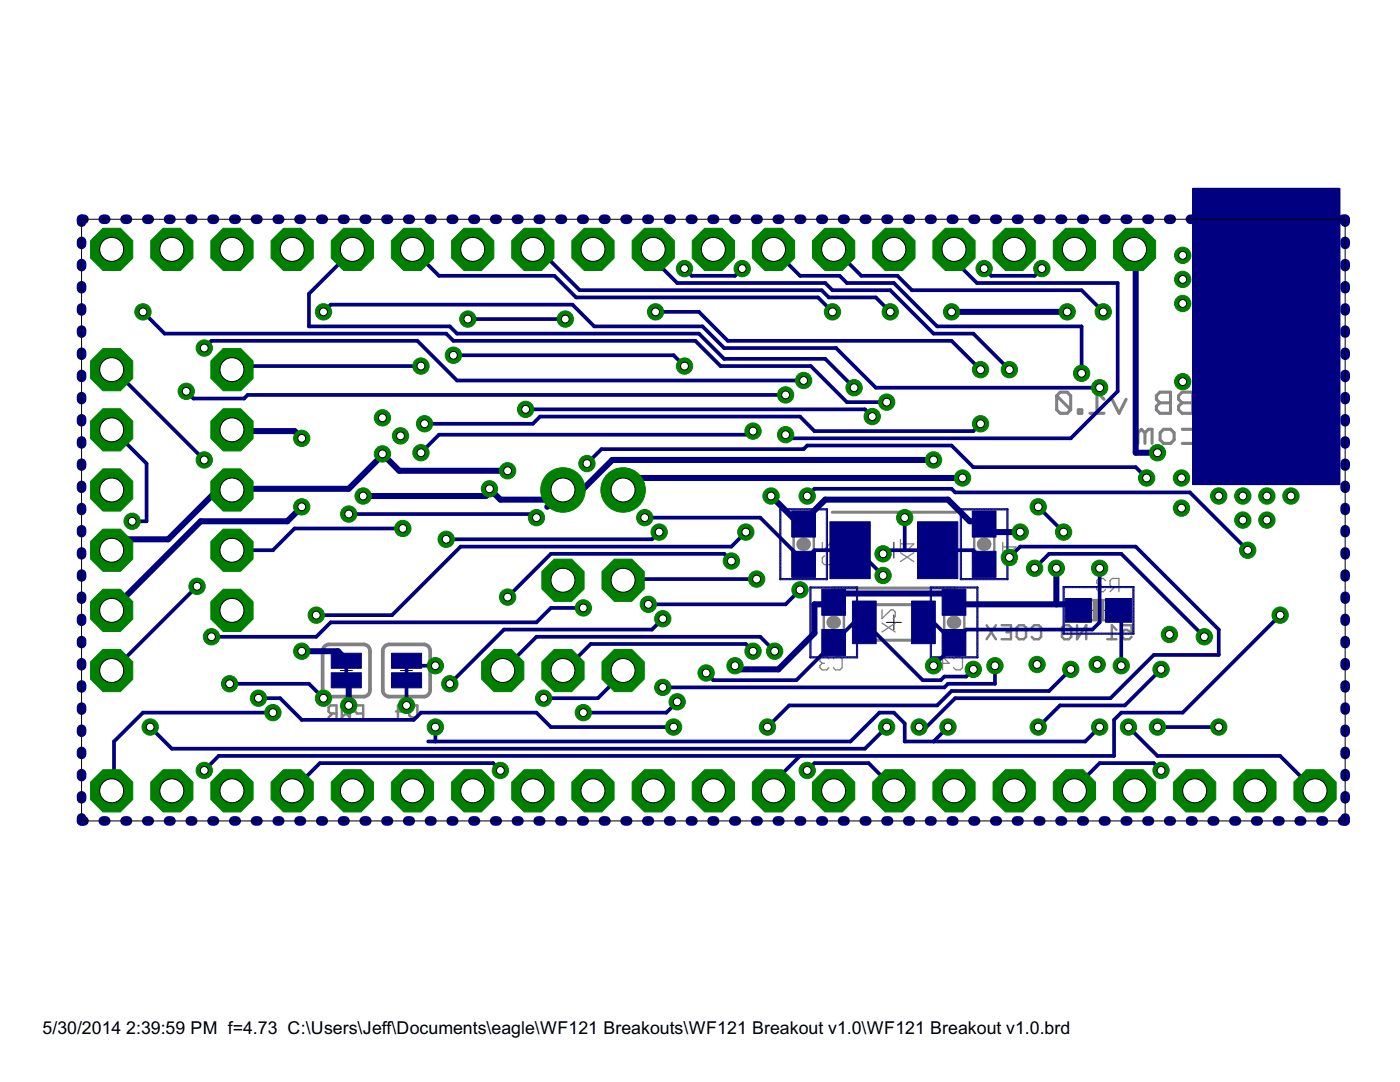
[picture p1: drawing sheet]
<svg xmlns="http://www.w3.org/2000/svg" width="279mm" height="216mm" viewBox="0 0 279 216" stroke-linecap="round" stroke-linejoin="round" font-family="sans-serif">
<defs><g id="words">
<g font-size="4">
<text x="8.5" y="206.4">5/30/2014</text>
<text x="25.2" y="206.4">2:39:59 PM f=4.73 C:\Users\Jeff\Documents\eagle\WF121 Breakouts\WF121 Breakout v1.0\WF121 Breakout v1.0.brd</text>
</g>
</g></defs>
<g fill="none" stroke="#000" stroke-width=".2">
<path d="M249.9 76.2h3.5M251.6 74.4v3.5M263.3 76.2h3.1M264.8 74.6v3.1M159.2 108.6h2.4M160.4 107.4v2.4M176.8 109.8h3.2M178.4 108.2v3.2M195.2 108.6h2.4M196.4 107.4v2.4M67.9 133.8h2.4M69.1 132.6v2.4"/>
<path d="M79.9 133.8h2.4M81.1 132.6v2.4M165.2 124.2h2.4M166.4 123v2.4M176.9 124.2h3M178.4 122.7v3M189.2 124.2h2.4M190.4 123v2.4M217.8 121.8h2.8M219.2 120.4v2.8"/>
</g>
<g fill="none" stroke="#808080" stroke-width=".25">
<path d="M164.1 108.2v1.8l1.8-1.8h.4l.5 .5v.9l-.5 .4M164.5 110.9l-.4 .4v.9l.4 .5h1.8l.5-.5v-.9l-.5-.4M179.7 110.3l2.7 1.8M179.7 108.5h2.7l-.9 .9M179.7 107.7v1.7M182.4 110.3l-2.7 1.8M200.1 108.2v1.8M200.1 109.1h2.7l-.9 .9M200.6 110.9l-.5 .4v.9l.5 .5h1.7l.5-.5v-.9l-.5-.4M219.3 116.7l-.4 .5v.4l.4 .5h.9l.4-.5M219.3 116.7h.5M220.6 115.9l-.4-.5h-.9l-.4 .5v.4l.4 .4"/>
<path d="M222.4 117.2l-.9 .9M223.3 117.2h-1.3l-.5-.5v-.8l.5-.5h1.3v2.7M164.1 132.4l-.5 .4v.4l.5 .5h.9l.4-.5M164.1 132.4h.4M165.4 131.5l-.4-.5h-.9l-.5 .5v.4l.5 .5M166.3 131.5l.4-.5h.9l.5 .5v1.7l-.5 .5h-.9l-.4-.5M176 124.3l2.7 1.8M176 121.7v1.7l1.8-1.7h.4l.5 .4v.9l-.5 .4M178.7 124.3l-2.7 1.8M187.7 132.4h1.7l-1.3-1.4v2.7M190.3 131.5l.5-.5h.8l.5 .5v1.7l-.5 .5h-.8l-.5-.5"/>
</g>
<g fill="none" stroke="#808080" stroke-width=".49">
<path d="M158.4 106.9v3.4M162.4 106.9v3.4M194.4 106.9v3.4M198.4 106.9v3.4M217.5 119.7h3.4M164.4 122.5v3.4M168.4 122.5v3.4M188.4 122.5v3.4M192.4 122.5v3.4M196.9 124.8l1.9 2.8M198.8 124.8l-1.9 2.8M199.9 124.8h1.9v2.8h-1.9"/>
<path d="M200.8 126.2h1M203.4 124.8h.9l.5 .4v1.9l-.5 .5h-.9l-.5-.5v-1.9zM205.9 125.2l.5-.4h.9l.5 .4v1.9l-.5 .5h-.9l-.5-.5M212.4 124.8h.9l.5 .4v1.9l-.5 .5h-.9l-.5-.5v-1.9zM214.9 124.8v2.8l1.9-2.8v2.8M217.5 123.8h3.4M221 127.6h1.8M222.8 125.7l-.9-.9v2.8M224 124.8h1.8v1.4l-.9-.5h-.5l-.4 .5v.9l.4 .5h1l.4-.5M66.4 142.4l-.8 .8M67.2 142.4h-1.2l-.4-.4v-.8l.4-.4h1.2v2.4M68.2 140.8v2.4l.8-.8 .8 .8v-2.4"/>
<path d="M72.5 142.4h-1.2l-.4-.4v-.8l.4-.4h1.2v2.4M79 142h1.6l-1.2-1.2v2.4M82.1 140.8h1.2v2.4h-1.2l-.4-.5v-1.5z"/>
</g>
<g fill="#808080" stroke="#808080" stroke-width=".2">
<path d="M220.8 119.5h2.4v4.5h-2.4z"/>
<path d="M215.3 119.5h2.4v4.5h-2.4z"/>
<path d="M194.2 110.2h4.5v2.3h-4.5z"/>
<path d="M194.2 104.6h4.5v2.4h-4.5z"/>
<path d="M158.2 110.2h4.4v2.3h-4.4z"/>
<path d="M158.2 104.6h4.4v2.4h-4.4z"/>
<path d="M164.2 125.8h4.5v2.4h-4.5z"/>
<path d="M164.2 120.3h4.5v2.3h-4.5z"/>
<path d="M188.2 125.8h4.5v2.4h-4.5z"/>
<path d="M188.2 120.3h4.5v2.3h-4.5z"/>
<path d="M218.1 120h2.2v3.6h-2.2z"/>
<path d="M260.1 72.6h4.7v3.6h-4.7z"/>
<path d="M254 72.6h4.8v3.6h-4.8z"/>
<path d="M254 67.8h4.8v3.6h-4.8z"/>
<path d="M254 66.3h4.8v.3h-4.8z"/>
<path d="M254 63h.3v3.3h-.3z"/>
</g>
<g fill="none" stroke="#808080" stroke-width=".61">
<path d="M210.9 79l.7-.7h1.4l.7 .7v2.8M210.9 79v2.8l.7 .7h1.4l.7-.7M210.9 79l2.8 2.8M220.3 79.7l-1.4-1.4v4.2M221.9 79.7l1.4 2.8 1.4-2.8M231.5 78.3h2.1v4.2h-2.1l-.7-.7v-.7l.7-.7-.7-.7v-.7zM235.9 78.3h2.1v4.2h-2.1l-.7-.7v-.7l.7-.7-.7-.7v-.7zM246.8 79.7l-1.4-1.4v4.2M251.3 79l-.7-.7h-1.4l-.7 .7v.7l2.8 2.8h-2.8M255.7 79.7l-1.4-1.4v4.2M257.3 78.3h2.8v4.2M261.7 78.3v4.2l1.4-1.4 1.4 1.4v-4.2"/>
<path d="M215.2 81.8h.7v.7h-.7zM217.5 82.5h2.8M228.5 86.4l.7-.7h.7v2.8M228.5 86.4v2.1M228.5 86.4l-.7-.7-.7 .7v2.1M231.5 80.4h2.1M231.5 86.4l.7-.7h1.4l.7 .7v1.4l-.7 .7h-1.4l-.7-.7zM235.9 80.4h2.1M235.9 85.7h2.1l.7 .7v1.4l-.7 .7h-2.1M240.3 87.8h.7v.7h-.7zM242.6 85.7v3.5l.7 .7h.7M244.1 82.5h2.7"/>
<path d="M245.4 85.7v2.1l-.7 .7h-2.1M249.8 87.1h-2.8v-.7l.7-.7h1.4l.7 .7v1.4l-.7 .7h-1.4M251.4 88.5v-2.1l.7-.7h2.1v2.8M252.9 82.5h2.8M255.8 85.7h1.4M256.5 85v2.8l-.7 .7M258.7 80.4h1.4M261.6 87.1h-2.8v-.7l.7-.7h1.4l.7 .7v1.4l-.7 .7h-1.4M263.1 85.7v3.5l.7 .7h.7M263.1 83.6v.7M166.1 117.3h24.6M166.1 102.2h24.6"/>
<path d="M170.8 120.6h15.1v7.1h-15.1z"/>
</g>
<g fill="none" stroke="#808080" stroke-width=".74">
<path d="M238.8 70.8h3.3M239.5 71.5h2.9M239.6 66.7l1.1-1.1 1.7 1.1 1.4-.6 .4-1.9h1.5l.4 1.9 1.5 .6 1.5-1.1 1.1 1.1-1.1 1.5 .7 1.6 1.8 .2v1.6l-1.8 .4-.6 1.5 1 1.6-1.1 1.1-1.4-1-.6 .4-1.2-2.8a2.16 2.16 0 0 0 .7-3.3 2.16 2.16 0 0 0-3.4 0 2.16 2.16 0 0 0 .7 3.3l-1 2.8-.8-.4-1.4 1-1.1-1.1 1.1-1.6-.7-1.5-1.7-.4v-1.6l1.8-.3 .6-1.5zM240.2 70.2l.6-1.8-.6-1.8 .6-.6 1.2 1.2 1.8-.6 .6-1.8h1.2v1.2l1.8 1.2 1.8-1.2 .6 .6-1.2 1.8 .6 1.8M240.2 75l.6 .6 1.2-.6M240.2 75h2.4l.6-1.8-1.2-2.4 1.2-1.8 1.8-.6 1.8 .6 .6 1.8-.6 1.8-.6 .6 1.2 1.8 1.8 .6 .6-.6M240.3 66.7h1.3M240.5 69.5h2.4M240.5 67.4h8.8M240.6 74.3h2.3M240.7 68.8h3.1M240.7 68.1h8.1"/>
<path d="M240.8 66h.1M240.8 73.6h2.3M240.8 72.9h2.3M240.8 72.2h2M242.4 70.2h-4l.6 1.2 1.8 .6v1.8l-.6 1.2M243.4 66.7h3.4M244 66h1.7M244.2 65.3h1.4M246.3 68.8h2.5M246.5 72.9h2.3M246.5 73.6h2.4M247 72.2h2.3"/>
<path d="M247 74.3h2.4M247 69.5h2M247.2 71.5h2.5M247.2 70.2h3.8v1.2h-1.2l-1.2 1.8 1.2 1.8M247.4 70.8h3.6M247.5 75h2.3M248.1 66.7h1.6M249.1 66h.2M64.8 128.9l.8-.3h7.1l.7 .3 .4 .5 .1 .6v7.6l-.1 .6-.4 .4-.7 .4h-7.1l-.8-.4-.4-.7v-8.2zM76.8 128.9l.8-.3h7.1l.7 .3 .5 .8v8.2l-.5 .7-.7 .4h-7.1l-.8-.4-.4-.7v-8.2z"/>
</g>
<path d="M160.2 108.6h.3M196.3 108.6h.3M166.2 124.2h.3M190.2 124.2h.3" fill="none" stroke="#808080" stroke-width="2.6"/>
<path d="M254.6 66v-3.6h4.8v3.6M254.6 66h4.8M254.6 66l.6-3.6 .6 3.6 .6-3.6 .6 3.6 .6-3.6 .6 3.6 .6-3.6 .6 3.6" fill="none" stroke="#808080" stroke-width=".32"/>
<g fill="#000080" stroke="#000080" stroke-width=".2">
<path d="M212.2 117.1l14.1-.1v.2l-14.1 .1z"/>
<path d="M212.2 117.1h.2l-.1 9.5-.1-.1z"/>
<path d="M212.2 126.4l14.1-.1v.2l-14.1 .1z"/>
<path d="M226.1 117.1h.2v9.5l-.2-.1z"/>
<path d="M200.9 101.6h.3l-.1 14.1-.2-.1z"/>
<path d="M191.6 101.6l9.5-.1 .1 .2h-9.5z"/>
<path d="M191.6 101.6h.3l-.1 14.1-.2-.1z"/>
<path d="M191.6 115.5l9.5-.1 .1 .2-9.5 .1z"/>
<path d="M164.9 101.6h.2v14.1l-.2-.1z"/>
<path d="M155.6 101.6l9.5-.1v.2h-9.4z"/>
<path d="M155.6 101.6h.3l-.1 14.1-.2-.1z"/>
<path d="M155.7 115.4h9.4v.2l-9.4 .1z"/>
<path d="M170.9 117.2h.3l-.1 14.1-.2-.1z"/>
<path d="M161.6 117.2l9.5-.1 .1 .2h-9.5z"/>
<path d="M161.6 117.2h.3l-.1 14.1-.2-.1z"/>
<path d="M161.6 131.1l9.5-.1 .1 .2-9.5 .1z"/>
<path d="M194.9 117.2h.3l-.1 14.1-.2-.1z"/>
<path d="M185.7 117.2l9.4-.1 .1 .2h-9.5z"/>
<path d="M185.7 117.2h.2l-.1 14.1-.1-.1z"/>
<path d="M185.7 131.1l9.4-.1 .1 .2-9.5 .1z"/>
<path d="M238.1 37.6h29.3v59.1h-29.3z"/>
<path d="M78.1 130.3h6v3h-6z"/>
<path d="M78.1 134.2h6v3h-6z"/>
<path d="M66.1 130.3h6v3h-6z"/>
<path d="M66.1 134.2h6v3h-6z"/>
<path d="M220.6 119.4h5.2v4.8h-5.2z"/>
<path d="M212.6 119.4h5.2v4.8h-5.2z"/>
<path d="M183.1 104.1h8.1v11.4h-8.1z"/>
<path d="M165.6 104.1h8.1v11.4h-8.1z"/>
<path d="M181.9 119.9h4.8v8.5h-4.8z"/>
<path d="M170.1 119.9h4.8v8.5h-4.8z"/>
<path d="M194 110h4.8v5.2h-4.8z"/>
<path d="M194 102h4.8v5.2h-4.8z"/>
<path d="M158 110h4.8v5.2h-4.8z"/>
<path d="M158 102h4.8v5.2h-4.8z"/>
<path d="M164 125.6h4.7v5.2h-4.7z"/>
<path d="M164 117.6h4.7v5.2h-4.7z"/>
<path d="M188 125.6h4.8v5.2h-4.8z"/>
<path d="M188 117.6h4.8v5.2h-4.8z"/>
</g>
<g fill="none" stroke="#000080" stroke-width="1.9">
<path d="M16.3 48.2v.6M16.3 52.6v.6M16.3 57v.6M16.8 43.8h-.5v.5M20.6 43.8h.5M25 43.8h.4M29.3 43.8h.5M33.6 43.8h.5M38 43.8h.5M42.3 43.8h.5M46.7 43.8h.4M51 43.8h.5"/>
<path d="M55.3 43.8h.5M59.7 43.8h.5M64 43.8h.5M68.3 43.8h.6M72.7 43.8h.5M77 43.8h.5M81.4 43.8h.5M85.7 43.8h.5M90 43.8h.6M94.4 43.8h.5M98.7 43.8h.5M103.1 43.8h.5"/>
<path d="M107.4 43.8h.5M111.7 43.8h.5M116.1 43.8h.5M120.4 43.8h.5M124.8 43.8h.5M129.1 43.8h.5M133.4 43.8h.5M137.8 43.8h.5M142.1 43.8h.5M146.5 43.8h.5M150.8 43.8h.5M155.1 43.8h.5"/>
<path d="M159.5 43.8h.5M163.8 43.8h.5M168.1 43.8h.6M172.5 43.8h.5M176.8 43.8h.5M181.2 43.8h.5M185.5 43.8h.5M189.8 43.8h.6M194.2 43.8h.5M198.5 43.8h.5M202.9 43.8h.5M207.2 43.8h.5"/>
<path d="M211.5 43.8h.5M215.9 43.8h.5M220.2 43.8h.5M224.6 43.8h.5M228.9 43.8h.5M233.2 43.8h.5M237.6 43.8h.5M241.9 43.8h.5M246.3 43.8h.5M250.6 43.8h.5M254.9 43.8h.5M259.3 43.8h.5"/>
<path d="M263.6 43.8h.5M267.9 43.8h.6v.5M268.5 48.2v.6M268.5 52.6v.6M268.5 57v.6M16.3 61.4v.6M16.3 65.9v.6M16.3 70.3v.6M16.3 74.7v.6M16.3 79.1v.6M268.5 61.4v.6M268.5 65.9v.6"/>
<path d="M268.5 70.3v.6M268.5 74.7v.6M268.5 79.1v.6M16.3 83.6v.6M16.3 88v.6M16.3 92.4v.6M16.3 96.9v.5M268.5 83.6v.6M268.5 88v.6M268.5 92.4v.6M268.5 96.9v.5M16.3 101.3v.6"/>
<path d="M16.3 105.7v.6M16.3 110.1v.6M16.3 114.6v.5M16.3 119v.5M268.5 101.3v.6M268.5 105.7v.6M268.5 110.1v.6M268.5 114.6v.5M268.5 119v.5M16.3 123.4v.6M16.3 127.8v.6M16.3 132.2v.6"/>
<path d="M16.3 136.7v.6M268.5 123.4v.6M268.5 127.8v.6M268.5 132.2v.6M268.5 136.7v.6M16.3 141.1v.6M16.3 145.5v.6M16.3 149.9v.6M16.3 154.4v.6M16.3 158.8v.6M268.5 141.1v.6M268.5 145.5v.6"/>
<path d="M268.5 149.9v.6M268.5 154.4v.6M268.5 158.8v.6M16.3 163.2v.6h.5M20.6 163.8h.5M25 163.8h.4M29.3 163.8h.5M33.6 163.8h.5M38 163.8h.5M42.3 163.8h.5M46.7 163.8h.4M51 163.8h.5"/>
<path d="M55.3 163.8h.5M59.7 163.8h.5M64 163.8h.5M68.3 163.8h.6M72.7 163.8h.5M77 163.8h.5M81.4 163.8h.5M85.7 163.8h.5M90 163.8h.6M94.4 163.8h.5M98.7 163.8h.5M103.1 163.8h.5"/>
<path d="M107.4 163.8h.5M111.7 163.8h.5M116.1 163.8h.5M120.4 163.8h.5M124.8 163.8h.5M129.1 163.8h.5M133.4 163.8h.5M137.8 163.8h.5M142.1 163.8h.5M146.5 163.8h.5M150.8 163.8h.5M155.1 163.8h.5"/>
<path d="M159.5 163.8h.5M163.8 163.8h.5M168.1 163.8h.6M172.5 163.8h.5M176.8 163.8h.5M181.2 163.8h.5M185.5 163.8h.5M189.8 163.8h.6M194.2 163.8h.5M198.5 163.8h.5M202.9 163.8h.5M207.2 163.8h.5"/>
<path d="M211.5 163.8h.5M215.9 163.8h.5M220.2 163.8h.5M224.6 163.8h.5M228.9 163.8h.5M233.2 163.8h.5M237.6 163.8h.5M241.9 163.8h.5M246.3 163.8h.5M250.6 163.8h.5M254.9 163.8h.5M259.3 163.8h.5"/>
<path d="M263.6 163.8h.5M268.5 163.2v.6h-.6"/>
</g>
<g fill="none" stroke="#000080" stroke-width="1.2">
<path d="M226.4 49.8l.3 .2v40.3h4.3M189.9 62.2h23.1M46.3 85.8l.2 .2h12.3l1.4 1.5M101.3 93.9h-21.6l-3.4-3.3-.2 .5-6.5 6.4h-23.1l-.7 .8h-2.9l-9.3 9.3h-8.7l-2.1 2.2h-.5M112.4 97.8l-2.5 1.9h-10l-2.2-2.2v.8l-.7 .7h-24.5M112.4 97.8l-.3 .5-2.9 2.8M153.9 99l4.3 4.3h2.2v1.3M186.3 91.8h-64.1l-5.8 5.7h-3.6l-.4 .3M192.1 95.4h-65.6l-2.1 2.1v.3M60.2 101.1l-2.9 2.9h-17.3l-17.7 17.8M160.4 104l4.3-4.3h24.5l4.3 4.3h2.9v.7l1.4 1.5h5.8M210.8 113.4v7.2"/>
<path d="M60.2 129.9h7.2l1.5 1.5 .2 .4M69.1 135.7l.5 .7v4.4M215.2 121.8l-.1-.5-.7-.7h-23.8l-.2-.4-.5-.3-1.4-1.5h-20.2l-1.4 1.5-.5 .3-.3 .4h-3.6v5.7l-7.2 7.3h-7.9l-.7-.8"/>
</g>
<g fill="none" stroke="#000080" stroke-width=".74">
<path d="M70.3 49.8v.2l-8.6 8.6v6.5h28.1l1.4 1.5h48.3l5 5h20.2l5.8 5.8M82.3 49.8l5.3 5.2h23.1l4.3 4.4h48.3l2.8 2.8M106.3 49.8v.2h1.5l7.9 7.9h48.3l1.4 1.5h9.4l2.9 2.8M130.4 49.8l.4 .2v2.2l4.3 4.3h29.6l1.4 1.4h11.6l8.6 8.7h7.9l7.2 7.2M136.6 53.6l1.4 1.4h8.7l1.4-1.4M154.4 49.8l5.3 5.2h7.9l1.4 1.5h9.4l8.6 8.6h28.9v9.4M166.4 49.8l.5 .2 5 5h7.2l2.9 2.9h33.9l4.3 4.3M190.4 49.8l.2 .2v2.2l4.4 4.3h28.1v21.6l-9.4 9.4h-56.2l-.7-.8M196.4 53.6l1.4 1.4h8.7l1.4-1.4M22.3 73.8h.5l18 18M28.5 62.2l4.4 4.4h56.1l1.5 1.4h48.3l5 5h18l7.2 7.2h8M37.2 78.1l1.4 1.4h10.1l.7-.7h107.4"/>
<path d="M40.8 69.4l1.4-1.4h41.1l7.9 7.9h69.2M64.6 62.2l1.4-1.4h48.3l4.3 4.3h21.6l4.3 4.3h22.4l7.9 8h44.7M84 73h-36.7l-.8 .8h-.2M90.5 70.9h43.9l2.2 2.1M93.4 63.7h19.4M130.8 62.2h8.7l5.7 5.8h44.7l5.8 5.8M22.3 85.8l.5 .2 6.5 6.5v11.5h-2.9M84.7 84.6h21.6l1.5-1.5h51.9l2.8 2.9h31.7l1.5-1.4M104.9 81.7h67.7l1.5 1.4M117.1 92.5l2.9-2.9h40.4l.7-.7h28.8l4.3 4.3h32.5l2.1 2.2M150.3 86l-.7 .7h-62l-3.6 3.6M161.1 99l1.4-1.5h27.4l.7 .8h46.9l11.5 11.5"/>
<path d="M39.3 117l-16.5 16.6-.5 .2M69.6 102.6h36.7l.8 .7M80.4 105.5h-21.6l-4.3 4.3h-8.2M128.7 103.3h23l8.7 8.7M131.6 106.2l-1.5 1.4h-41.1M146 112l-1.5-1.5h-34.6l-8.6 8.6M148.8 106.2l-2.8 2.9h-54.1l-13.7 13.6h-15.1M151 115.5h-26.6v.3M159.7 117.7l-2.9 2.9h-27.4M160.4 112l2.1-2.2h8.7l5 5M160.4 112v.6M176.2 110.5l.8-.7h17.2l2.2 2.2v.6"/>
<path d="M180.6 103.3v6.5M201.4 111.2l2.2-2.1h23.1l16.5 16.5v5.1h-12.9l-8.7 8.6h-31l-5.7 5.8h-1.5M206.5 113.4l2.9-2.9h14.4l16.5 16.6M207.2 101.1l5.1 5.1M219.5 113.4v10.8l-1.5 1.4h-25.2l-2.2 2.2-.2 .4M45.8 136.4h15.9l2.9 2.9M51.6 139.3h4.3l4.3 4.3h22.4l1.4-1.4h23.1l2.8 2.9h24.5M69.1 132.6v2.4M81.1 131.8v.3l.8 .7h5M81.1 132.6v2.4M81.1 135.7v5.1M116.4 121.3h-6.5l-2.8 2.9h-41.1l-2.9 2.9h-20.9"/>
<path d="M124.4 133.8v.5l-5.1 5h-10.8M132.3 123.5l-2.2 2.1h-29.5l-10.8 10.8M150.3 129.9l-1.5-1.4h-30.9l-5.1 5.1-.4 .2M154.6 129.9l-2.9-2.8h-44.6l-6.8 6.7M184.3 124.2h2l4.1 4M190.4 128.2l.2 .3-4.3 4.3M194.2 133.6l-1.4 1.4h-4.3l-.8 .7h-3.6l-11.5-11.5h-2.1l-11.6 11.5h-16.5l-1.5-1.4M198.6 132.8v3.6h-9.4l-.7 .8h-56.2M213.7 133.6l-4.3 4.3h-19.5l-2.9 2.9h-29.5l-4.3 4.3M223.2 121.8l.6 .2v10.8M231.7 133.6l-7.2 7.2h-13l-4.3 4.3M255.5 122.7l-19.5 19.5h-12.2l-1.5 1.4v7.2h-178.7l-2.8 2.9"/>
<path d="M30 145.1l4.3 4.3h138.3l4.4-4.3M54.5 142.2h-26l-5.7 5.8v9.3l-.5 .5M86.9 145.1v2.9M99.9 153.7l-1.5-1.4h-34.6l-5.5 5.5M135.1 140l-2.1 2.2h-16.6M159.7 150.8l-5.1 5.1v1.4l-.2 .5M161.1 153.7l1.4-1.4h10.9l5 5v.5M189.2 145.1l-2.9 2.9M219.5 145.1l-2.9 2.9h-36v-3.6l-2.2-2.2h-2.9l-5.8 5.8h-84.3M225.2 145.1l5.8 5.7h24.5l6.9 7M231 145.1h12.2M231.7 153.7l-1.4-1.4h-10.8l-5.1 5v.5"/>
</g>
<circle cx="22.3" cy="73.8" r="4.6" fill="#008000" stroke="#008000" stroke-width=".2"/>
<circle cx="22.3" cy="73.8" r="2.39" fill="#fff" stroke="#000" stroke-width=".2"/>
<circle cx="22.3" cy="85.8" r="4.6" fill="#008000" stroke="#008000" stroke-width=".2"/>
<circle cx="22.3" cy="85.8" r="2.39" fill="#fff" stroke="#000" stroke-width=".2"/>
<circle cx="22.3" cy="97.8" r="4.6" fill="#008000" stroke="#008000" stroke-width=".2"/>
<circle cx="22.3" cy="97.8" r="2.39" fill="#fff" stroke="#000" stroke-width=".2"/>
<circle cx="22.3" cy="109.8" r="4.6" fill="#008000" stroke="#008000" stroke-width=".2"/>
<circle cx="22.3" cy="109.8" r="2.39" fill="#fff" stroke="#000" stroke-width=".2"/>
<circle cx="22.3" cy="121.8" r="4.6" fill="#008000" stroke="#008000" stroke-width=".2"/>
<circle cx="22.3" cy="121.8" r="2.39" fill="#fff" stroke="#000" stroke-width=".2"/>
<circle cx="22.3" cy="133.8" r="4.6" fill="#008000" stroke="#008000" stroke-width=".2"/>
<circle cx="22.3" cy="133.8" r="2.39" fill="#fff" stroke="#000" stroke-width=".2"/>
<circle cx="124.4" cy="115.8" r="4.6" fill="#008000" stroke="#008000" stroke-width=".2"/>
<circle cx="124.4" cy="115.8" r="2.39" fill="#fff" stroke="#000" stroke-width=".2"/>
<circle cx="112.4" cy="115.8" r="4.6" fill="#008000" stroke="#008000" stroke-width=".2"/>
<circle cx="112.4" cy="115.8" r="2.39" fill="#fff" stroke="#000" stroke-width=".2"/>
<circle cx="100.3" cy="133.8" r="4.6" fill="#008000" stroke="#008000" stroke-width=".2"/>
<circle cx="100.3" cy="133.8" r="2.39" fill="#fff" stroke="#000" stroke-width=".2"/>
<circle cx="112.4" cy="133.8" r="4.6" fill="#008000" stroke="#008000" stroke-width=".2"/>
<circle cx="112.4" cy="133.8" r="2.39" fill="#fff" stroke="#000" stroke-width=".2"/>
<circle cx="124.4" cy="133.8" r="4.6" fill="#008000" stroke="#008000" stroke-width=".2"/>
<circle cx="124.4" cy="133.8" r="2.39" fill="#fff" stroke="#000" stroke-width=".2"/>
<circle cx="166.4" cy="49.8" r="4.6" fill="#008000" stroke="#008000" stroke-width=".2"/>
<circle cx="166.4" cy="49.8" r="2.39" fill="#fff" stroke="#000" stroke-width=".2"/>
<circle cx="154.4" cy="49.8" r="4.6" fill="#008000" stroke="#008000" stroke-width=".2"/>
<circle cx="154.4" cy="49.8" r="2.39" fill="#fff" stroke="#000" stroke-width=".2"/>
<circle cx="142.4" cy="49.8" r="4.6" fill="#008000" stroke="#008000" stroke-width=".2"/>
<circle cx="142.4" cy="49.8" r="2.39" fill="#fff" stroke="#000" stroke-width=".2"/>
<circle cx="130.4" cy="49.8" r="4.6" fill="#008000" stroke="#008000" stroke-width=".2"/>
<circle cx="130.4" cy="49.8" r="2.39" fill="#fff" stroke="#000" stroke-width=".2"/>
<circle cx="118.3" cy="49.8" r="4.6" fill="#008000" stroke="#008000" stroke-width=".2"/>
<circle cx="118.3" cy="49.8" r="2.39" fill="#fff" stroke="#000" stroke-width=".2"/>
<circle cx="106.3" cy="49.8" r="4.6" fill="#008000" stroke="#008000" stroke-width=".2"/>
<circle cx="106.3" cy="49.8" r="2.39" fill="#fff" stroke="#000" stroke-width=".2"/>
<circle cx="94.3" cy="49.8" r="4.6" fill="#008000" stroke="#008000" stroke-width=".2"/>
<circle cx="94.3" cy="49.8" r="2.39" fill="#fff" stroke="#000" stroke-width=".2"/>
<circle cx="82.3" cy="49.8" r="4.6" fill="#008000" stroke="#008000" stroke-width=".2"/>
<circle cx="82.3" cy="49.8" r="2.39" fill="#fff" stroke="#000" stroke-width=".2"/>
<circle cx="142.4" cy="157.8" r="4.6" fill="#008000" stroke="#008000" stroke-width=".2"/>
<circle cx="142.4" cy="157.8" r="2.39" fill="#fff" stroke="#000" stroke-width=".2"/>
<circle cx="154.4" cy="157.8" r="4.6" fill="#008000" stroke="#008000" stroke-width=".2"/>
<circle cx="154.4" cy="157.8" r="2.39" fill="#fff" stroke="#000" stroke-width=".2"/>
<circle cx="166.4" cy="157.8" r="4.6" fill="#008000" stroke="#008000" stroke-width=".2"/>
<circle cx="166.4" cy="157.8" r="2.39" fill="#fff" stroke="#000" stroke-width=".2"/>
<circle cx="178.4" cy="157.8" r="4.6" fill="#008000" stroke="#008000" stroke-width=".2"/>
<circle cx="178.4" cy="157.8" r="2.39" fill="#fff" stroke="#000" stroke-width=".2"/>
<circle cx="190.4" cy="157.8" r="4.6" fill="#008000" stroke="#008000" stroke-width=".2"/>
<circle cx="190.4" cy="157.8" r="2.39" fill="#fff" stroke="#000" stroke-width=".2"/>
<circle cx="202.4" cy="157.8" r="4.6" fill="#008000" stroke="#008000" stroke-width=".2"/>
<circle cx="202.4" cy="157.8" r="2.39" fill="#fff" stroke="#000" stroke-width=".2"/>
<circle cx="214.4" cy="157.8" r="4.6" fill="#008000" stroke="#008000" stroke-width=".2"/>
<circle cx="214.4" cy="157.8" r="2.39" fill="#fff" stroke="#000" stroke-width=".2"/>
<circle cx="226.4" cy="157.8" r="4.6" fill="#008000" stroke="#008000" stroke-width=".2"/>
<circle cx="226.4" cy="157.8" r="2.39" fill="#fff" stroke="#000" stroke-width=".2"/>
<circle cx="238.4" cy="157.8" r="4.6" fill="#008000" stroke="#008000" stroke-width=".2"/>
<circle cx="238.4" cy="157.8" r="2.39" fill="#fff" stroke="#000" stroke-width=".2"/>
<circle cx="250.4" cy="157.8" r="4.6" fill="#008000" stroke="#008000" stroke-width=".2"/>
<circle cx="250.4" cy="157.8" r="2.39" fill="#fff" stroke="#000" stroke-width=".2"/>
<circle cx="262.4" cy="157.8" r="4.6" fill="#008000" stroke="#008000" stroke-width=".2"/>
<circle cx="262.4" cy="157.8" r="2.39" fill="#fff" stroke="#000" stroke-width=".2"/>
<circle cx="70.3" cy="49.8" r="4.6" fill="#008000" stroke="#008000" stroke-width=".2"/>
<circle cx="70.3" cy="49.8" r="2.39" fill="#fff" stroke="#000" stroke-width=".2"/>
<circle cx="58.3" cy="49.8" r="4.6" fill="#008000" stroke="#008000" stroke-width=".2"/>
<circle cx="58.3" cy="49.8" r="2.39" fill="#fff" stroke="#000" stroke-width=".2"/>
<circle cx="46.3" cy="49.8" r="4.6" fill="#008000" stroke="#008000" stroke-width=".2"/>
<circle cx="46.3" cy="49.8" r="2.39" fill="#fff" stroke="#000" stroke-width=".2"/>
<circle cx="34.3" cy="49.8" r="4.6" fill="#008000" stroke="#008000" stroke-width=".2"/>
<circle cx="34.3" cy="49.8" r="2.39" fill="#fff" stroke="#000" stroke-width=".2"/>
<circle cx="130.4" cy="157.8" r="4.6" fill="#008000" stroke="#008000" stroke-width=".2"/>
<circle cx="130.4" cy="157.8" r="2.39" fill="#fff" stroke="#000" stroke-width=".2"/>
<circle cx="118.3" cy="157.8" r="4.6" fill="#008000" stroke="#008000" stroke-width=".2"/>
<circle cx="118.3" cy="157.8" r="2.39" fill="#fff" stroke="#000" stroke-width=".2"/>
<circle cx="106.3" cy="157.8" r="4.6" fill="#008000" stroke="#008000" stroke-width=".2"/>
<circle cx="106.3" cy="157.8" r="2.39" fill="#fff" stroke="#000" stroke-width=".2"/>
<circle cx="94.3" cy="157.8" r="4.6" fill="#008000" stroke="#008000" stroke-width=".2"/>
<circle cx="94.3" cy="157.8" r="2.39" fill="#fff" stroke="#000" stroke-width=".2"/>
<circle cx="82.3" cy="157.8" r="4.6" fill="#008000" stroke="#008000" stroke-width=".2"/>
<circle cx="82.3" cy="157.8" r="2.39" fill="#fff" stroke="#000" stroke-width=".2"/>
<circle cx="70.3" cy="157.8" r="4.6" fill="#008000" stroke="#008000" stroke-width=".2"/>
<circle cx="70.3" cy="157.8" r="2.39" fill="#fff" stroke="#000" stroke-width=".2"/>
<circle cx="58.3" cy="157.8" r="4.6" fill="#008000" stroke="#008000" stroke-width=".2"/>
<circle cx="58.3" cy="157.8" r="2.39" fill="#fff" stroke="#000" stroke-width=".2"/>
<circle cx="46.3" cy="157.8" r="4.6" fill="#008000" stroke="#008000" stroke-width=".2"/>
<circle cx="46.3" cy="157.8" r="2.39" fill="#fff" stroke="#000" stroke-width=".2"/>
<circle cx="34.3" cy="157.8" r="4.6" fill="#008000" stroke="#008000" stroke-width=".2"/>
<circle cx="34.3" cy="157.8" r="2.39" fill="#fff" stroke="#000" stroke-width=".2"/>
<circle cx="22.3" cy="157.8" r="4.6" fill="#008000" stroke="#008000" stroke-width=".2"/>
<circle cx="22.3" cy="157.8" r="2.39" fill="#fff" stroke="#000" stroke-width=".2"/>
<circle cx="226.4" cy="49.8" r="4.6" fill="#008000" stroke="#008000" stroke-width=".2"/>
<circle cx="226.4" cy="49.8" r="2.39" fill="#fff" stroke="#000" stroke-width=".2"/>
<circle cx="214.4" cy="49.8" r="4.6" fill="#008000" stroke="#008000" stroke-width=".2"/>
<circle cx="214.4" cy="49.8" r="2.39" fill="#fff" stroke="#000" stroke-width=".2"/>
<circle cx="202.4" cy="49.8" r="4.6" fill="#008000" stroke="#008000" stroke-width=".2"/>
<circle cx="202.4" cy="49.8" r="2.39" fill="#fff" stroke="#000" stroke-width=".2"/>
<circle cx="190.4" cy="49.8" r="4.6" fill="#008000" stroke="#008000" stroke-width=".2"/>
<circle cx="190.4" cy="49.8" r="2.39" fill="#fff" stroke="#000" stroke-width=".2"/>
<circle cx="178.4" cy="49.8" r="4.6" fill="#008000" stroke="#008000" stroke-width=".2"/>
<circle cx="178.4" cy="49.8" r="2.39" fill="#fff" stroke="#000" stroke-width=".2"/>
<circle cx="124.4" cy="97.8" r="4.4" fill="#008000" stroke="#008000" stroke-width=".2"/>
<circle cx="124.4" cy="97.8" r="2.39" fill="#fff" stroke="#000" stroke-width=".2"/>
<circle cx="112.4" cy="97.8" r="4.4" fill="#008000" stroke="#008000" stroke-width=".2"/>
<circle cx="112.4" cy="97.8" r="2.39" fill="#fff" stroke="#000" stroke-width=".2"/>
<circle cx="22.3" cy="49.8" r="4.6" fill="#008000" stroke="#008000" stroke-width=".2"/>
<circle cx="22.3" cy="49.8" r="2.39" fill="#fff" stroke="#000" stroke-width=".2"/>
<circle cx="46.3" cy="73.8" r="4.6" fill="#008000" stroke="#008000" stroke-width=".2"/>
<circle cx="46.3" cy="73.8" r="2.39" fill="#fff" stroke="#000" stroke-width=".2"/>
<circle cx="46.3" cy="85.8" r="4.6" fill="#008000" stroke="#008000" stroke-width=".2"/>
<circle cx="46.3" cy="85.8" r="2.39" fill="#fff" stroke="#000" stroke-width=".2"/>
<circle cx="46.3" cy="97.8" r="4.6" fill="#008000" stroke="#008000" stroke-width=".2"/>
<circle cx="46.3" cy="97.8" r="2.39" fill="#fff" stroke="#000" stroke-width=".2"/>
<circle cx="46.3" cy="109.8" r="4.6" fill="#008000" stroke="#008000" stroke-width=".2"/>
<circle cx="46.3" cy="109.8" r="2.39" fill="#fff" stroke="#000" stroke-width=".2"/>
<circle cx="46.3" cy="121.8" r="4.6" fill="#008000" stroke="#008000" stroke-width=".2"/>
<circle cx="46.3" cy="121.8" r="2.39" fill="#fff" stroke="#000" stroke-width=".2"/>
<circle cx="146.7" cy="132.8" r="1.63" fill="#008000" stroke="#008000" stroke-width=".2"/>
<circle cx="146.7" cy="132.8" r=".78" fill="#fff" stroke="#000" stroke-width=".2"/>
<circle cx="203.6" cy="106.2" r="1.63" fill="#008000" stroke="#008000" stroke-width=".2"/>
<circle cx="203.6" cy="106.2" r=".78" fill="#fff" stroke="#000" stroke-width=".2"/>
<circle cx="210.8" cy="113.4" r="1.63" fill="#008000" stroke="#008000" stroke-width=".2"/>
<circle cx="210.8" cy="113.4" r=".78" fill="#fff" stroke="#000" stroke-width=".2"/>
<circle cx="231" cy="90.3" r="1.63" fill="#008000" stroke="#008000" stroke-width=".2"/>
<circle cx="231" cy="90.3" r=".78" fill="#fff" stroke="#000" stroke-width=".2"/>
<circle cx="153.9" cy="99" r="1.63" fill="#008000" stroke="#008000" stroke-width=".2"/>
<circle cx="153.9" cy="99" r=".78" fill="#fff" stroke="#000" stroke-width=".2"/>
<circle cx="235.8" cy="95.4" r="1.63" fill="#008000" stroke="#008000" stroke-width=".2"/>
<circle cx="235.8" cy="95.4" r=".78" fill="#fff" stroke="#000" stroke-width=".2"/>
<circle cx="235.8" cy="101.4" r="1.63" fill="#008000" stroke="#008000" stroke-width=".2"/>
<circle cx="235.8" cy="101.4" r=".78" fill="#fff" stroke="#000" stroke-width=".2"/>
<circle cx="243.2" cy="99" r="1.63" fill="#008000" stroke="#008000" stroke-width=".2"/>
<circle cx="243.2" cy="99" r=".78" fill="#fff" stroke="#000" stroke-width=".2"/>
<circle cx="248" cy="99" r="1.63" fill="#008000" stroke="#008000" stroke-width=".2"/>
<circle cx="248" cy="99" r=".78" fill="#fff" stroke="#000" stroke-width=".2"/>
<circle cx="252.8" cy="99" r="1.63" fill="#008000" stroke="#008000" stroke-width=".2"/>
<circle cx="252.8" cy="99" r=".78" fill="#fff" stroke="#000" stroke-width=".2"/>
<circle cx="257.6" cy="99" r="1.63" fill="#008000" stroke="#008000" stroke-width=".2"/>
<circle cx="257.6" cy="99" r=".78" fill="#fff" stroke="#000" stroke-width=".2"/>
<circle cx="252.8" cy="103.8" r="1.63" fill="#008000" stroke="#008000" stroke-width=".2"/>
<circle cx="252.8" cy="103.8" r=".78" fill="#fff" stroke="#000" stroke-width=".2"/>
<circle cx="248" cy="103.8" r="1.63" fill="#008000" stroke="#008000" stroke-width=".2"/>
<circle cx="248" cy="103.8" r=".78" fill="#fff" stroke="#000" stroke-width=".2"/>
<circle cx="236" cy="76.2" r="1.63" fill="#008000" stroke="#008000" stroke-width=".2"/>
<circle cx="236" cy="76.2" r=".78" fill="#fff" stroke="#000" stroke-width=".2"/>
<circle cx="236" cy="60.6" r="1.63" fill="#008000" stroke="#008000" stroke-width=".2"/>
<circle cx="236" cy="60.6" r=".78" fill="#fff" stroke="#000" stroke-width=".2"/>
<circle cx="236" cy="55.8" r="1.63" fill="#008000" stroke="#008000" stroke-width=".2"/>
<circle cx="236" cy="55.8" r=".78" fill="#fff" stroke="#000" stroke-width=".2"/>
<circle cx="236" cy="50.9" r="1.63" fill="#008000" stroke="#008000" stroke-width=".2"/>
<circle cx="236" cy="50.9" r=".78" fill="#fff" stroke="#000" stroke-width=".2"/>
<circle cx="76.3" cy="83.4" r="1.63" fill="#008000" stroke="#008000" stroke-width=".2"/>
<circle cx="76.3" cy="83.4" r=".78" fill="#fff" stroke="#000" stroke-width=".2"/>
<circle cx="79.9" cy="87" r="1.63" fill="#008000" stroke="#008000" stroke-width=".2"/>
<circle cx="79.9" cy="87" r=".78" fill="#fff" stroke="#000" stroke-width=".2"/>
<circle cx="76.3" cy="90.6" r="1.63" fill="#008000" stroke="#008000" stroke-width=".2"/>
<circle cx="76.3" cy="90.6" r=".78" fill="#fff" stroke="#000" stroke-width=".2"/>
<circle cx="101.3" cy="93.9" r="1.63" fill="#008000" stroke="#008000" stroke-width=".2"/>
<circle cx="101.3" cy="93.9" r=".78" fill="#fff" stroke="#000" stroke-width=".2"/>
<circle cx="219" cy="132.6" r="1.63" fill="#008000" stroke="#008000" stroke-width=".2"/>
<circle cx="219" cy="132.6" r=".78" fill="#fff" stroke="#000" stroke-width=".2"/>
<circle cx="233.4" cy="126.6" r="1.63" fill="#008000" stroke="#008000" stroke-width=".2"/>
<circle cx="233.4" cy="126.6" r=".78" fill="#fff" stroke="#000" stroke-width=".2"/>
<circle cx="207" cy="132.6" r="1.63" fill="#008000" stroke="#008000" stroke-width=".2"/>
<circle cx="207" cy="132.6" r=".78" fill="#fff" stroke="#000" stroke-width=".2"/>
<circle cx="60.2" cy="87.5" r="1.63" fill="#008000" stroke="#008000" stroke-width=".2"/>
<circle cx="60.2" cy="87.5" r=".78" fill="#fff" stroke="#000" stroke-width=".2"/>
<circle cx="186.3" cy="91.8" r="1.63" fill="#008000" stroke="#008000" stroke-width=".2"/>
<circle cx="186.3" cy="91.8" r=".78" fill="#fff" stroke="#000" stroke-width=".2"/>
<circle cx="213" cy="62.2" r="1.63" fill="#008000" stroke="#008000" stroke-width=".2"/>
<circle cx="213" cy="62.2" r=".78" fill="#fff" stroke="#000" stroke-width=".2"/>
<circle cx="189.9" cy="62.2" r="1.63" fill="#008000" stroke="#008000" stroke-width=".2"/>
<circle cx="189.9" cy="62.2" r=".78" fill="#fff" stroke="#000" stroke-width=".2"/>
<circle cx="97.7" cy="97.5" r="1.63" fill="#008000" stroke="#008000" stroke-width=".2"/>
<circle cx="97.7" cy="97.5" r=".78" fill="#fff" stroke="#000" stroke-width=".2"/>
<circle cx="60.2" cy="129.9" r="1.63" fill="#008000" stroke="#008000" stroke-width=".2"/>
<circle cx="60.2" cy="129.9" r=".78" fill="#fff" stroke="#000" stroke-width=".2"/>
<circle cx="72.5" cy="99" r="1.63" fill="#008000" stroke="#008000" stroke-width=".2"/>
<circle cx="72.5" cy="99" r=".78" fill="#fff" stroke="#000" stroke-width=".2"/>
<circle cx="60.2" cy="101.1" r="1.63" fill="#008000" stroke="#008000" stroke-width=".2"/>
<circle cx="60.2" cy="101.1" r=".78" fill="#fff" stroke="#000" stroke-width=".2"/>
<circle cx="156.8" cy="86.7" r="1.63" fill="#008000" stroke="#008000" stroke-width=".2"/>
<circle cx="156.8" cy="86.7" r=".78" fill="#fff" stroke="#000" stroke-width=".2"/>
<circle cx="84" cy="73" r="1.63" fill="#008000" stroke="#008000" stroke-width=".2"/>
<circle cx="84" cy="73" r=".78" fill="#fff" stroke="#000" stroke-width=".2"/>
<circle cx="93.4" cy="63.7" r="1.63" fill="#008000" stroke="#008000" stroke-width=".2"/>
<circle cx="93.4" cy="63.7" r=".78" fill="#fff" stroke="#000" stroke-width=".2"/>
<circle cx="112.8" cy="63.7" r="1.63" fill="#008000" stroke="#008000" stroke-width=".2"/>
<circle cx="112.8" cy="63.7" r=".78" fill="#fff" stroke="#000" stroke-width=".2"/>
<circle cx="148.1" cy="53.6" r="1.63" fill="#008000" stroke="#008000" stroke-width=".2"/>
<circle cx="148.1" cy="53.6" r=".78" fill="#fff" stroke="#000" stroke-width=".2"/>
<circle cx="136.6" cy="53.6" r="1.63" fill="#008000" stroke="#008000" stroke-width=".2"/>
<circle cx="136.6" cy="53.6" r=".78" fill="#fff" stroke="#000" stroke-width=".2"/>
<circle cx="249" cy="109.8" r="1.63" fill="#008000" stroke="#008000" stroke-width=".2"/>
<circle cx="249" cy="109.8" r=".78" fill="#fff" stroke="#000" stroke-width=".2"/>
<circle cx="161.1" cy="99" r="1.63" fill="#008000" stroke="#008000" stroke-width=".2"/>
<circle cx="161.1" cy="99" r=".78" fill="#fff" stroke="#000" stroke-width=".2"/>
<circle cx="151" cy="115.5" r="1.63" fill="#008000" stroke="#008000" stroke-width=".2"/>
<circle cx="151" cy="115.5" r=".78" fill="#fff" stroke="#000" stroke-width=".2"/>
<circle cx="223.8" cy="132.8" r="1.63" fill="#008000" stroke="#008000" stroke-width=".2"/>
<circle cx="223.8" cy="132.8" r=".78" fill="#fff" stroke="#000" stroke-width=".2"/>
<circle cx="228.8" cy="95.4" r="1.63" fill="#008000" stroke="#008000" stroke-width=".2"/>
<circle cx="228.8" cy="95.4" r=".78" fill="#fff" stroke="#000" stroke-width=".2"/>
<circle cx="117.1" cy="92.5" r="1.63" fill="#008000" stroke="#008000" stroke-width=".2"/>
<circle cx="117.1" cy="92.5" r=".78" fill="#fff" stroke="#000" stroke-width=".2"/>
<circle cx="150.3" cy="86" r="1.63" fill="#008000" stroke="#008000" stroke-width=".2"/>
<circle cx="150.3" cy="86" r=".78" fill="#fff" stroke="#000" stroke-width=".2"/>
<circle cx="84" cy="90.3" r="1.63" fill="#008000" stroke="#008000" stroke-width=".2"/>
<circle cx="84" cy="90.3" r=".78" fill="#fff" stroke="#000" stroke-width=".2"/>
<circle cx="80.4" cy="105.5" r="1.63" fill="#008000" stroke="#008000" stroke-width=".2"/>
<circle cx="80.4" cy="105.5" r=".78" fill="#fff" stroke="#000" stroke-width=".2"/>
<circle cx="156.8" cy="78.8" r="1.63" fill="#008000" stroke="#008000" stroke-width=".2"/>
<circle cx="156.8" cy="78.8" r=".78" fill="#fff" stroke="#000" stroke-width=".2"/>
<circle cx="37.2" cy="78.1" r="1.63" fill="#008000" stroke="#008000" stroke-width=".2"/>
<circle cx="37.2" cy="78.1" r=".78" fill="#fff" stroke="#000" stroke-width=".2"/>
<circle cx="135.1" cy="140" r="1.63" fill="#008000" stroke="#008000" stroke-width=".2"/>
<circle cx="135.1" cy="140" r=".78" fill="#fff" stroke="#000" stroke-width=".2"/>
<circle cx="116.4" cy="142.2" r="1.63" fill="#008000" stroke="#008000" stroke-width=".2"/>
<circle cx="116.4" cy="142.2" r=".78" fill="#fff" stroke="#000" stroke-width=".2"/>
<circle cx="136.6" cy="73" r="1.63" fill="#008000" stroke="#008000" stroke-width=".2"/>
<circle cx="136.6" cy="73" r=".78" fill="#fff" stroke="#000" stroke-width=".2"/>
<circle cx="90.5" cy="70.9" r="1.63" fill="#008000" stroke="#008000" stroke-width=".2"/>
<circle cx="90.5" cy="70.9" r=".78" fill="#fff" stroke="#000" stroke-width=".2"/>
<circle cx="132.3" cy="123.5" r="1.63" fill="#008000" stroke="#008000" stroke-width=".2"/>
<circle cx="132.3" cy="123.5" r=".78" fill="#fff" stroke="#000" stroke-width=".2"/>
<circle cx="89.8" cy="136.4" r="1.63" fill="#008000" stroke="#008000" stroke-width=".2"/>
<circle cx="89.8" cy="136.4" r=".78" fill="#fff" stroke="#000" stroke-width=".2"/>
<circle cx="131.6" cy="106.2" r="1.63" fill="#008000" stroke="#008000" stroke-width=".2"/>
<circle cx="131.6" cy="106.2" r=".78" fill="#fff" stroke="#000" stroke-width=".2"/>
<circle cx="89" cy="107.6" r="1.63" fill="#008000" stroke="#008000" stroke-width=".2"/>
<circle cx="89" cy="107.6" r=".78" fill="#fff" stroke="#000" stroke-width=".2"/>
<circle cx="146" cy="112" r="1.63" fill="#008000" stroke="#008000" stroke-width=".2"/>
<circle cx="146" cy="112" r=".78" fill="#fff" stroke="#000" stroke-width=".2"/>
<circle cx="99.9" cy="153.7" r="1.63" fill="#008000" stroke="#008000" stroke-width=".2"/>
<circle cx="99.9" cy="153.7" r=".78" fill="#fff" stroke="#000" stroke-width=".2"/>
<circle cx="101.3" cy="119.1" r="1.63" fill="#008000" stroke="#008000" stroke-width=".2"/>
<circle cx="101.3" cy="119.1" r=".78" fill="#fff" stroke="#000" stroke-width=".2"/>
<circle cx="148.8" cy="106.2" r="1.63" fill="#008000" stroke="#008000" stroke-width=".2"/>
<circle cx="148.8" cy="106.2" r=".78" fill="#fff" stroke="#000" stroke-width=".2"/>
<circle cx="63.1" cy="122.7" r="1.63" fill="#008000" stroke="#008000" stroke-width=".2"/>
<circle cx="63.1" cy="122.7" r=".78" fill="#fff" stroke="#000" stroke-width=".2"/>
<circle cx="45.8" cy="136.4" r="1.63" fill="#008000" stroke="#008000" stroke-width=".2"/>
<circle cx="45.8" cy="136.4" r=".78" fill="#fff" stroke="#000" stroke-width=".2"/>
<circle cx="107.1" cy="103.3" r="1.63" fill="#008000" stroke="#008000" stroke-width=".2"/>
<circle cx="107.1" cy="103.3" r=".78" fill="#fff" stroke="#000" stroke-width=".2"/>
<circle cx="69.6" cy="102.6" r="1.63" fill="#008000" stroke="#008000" stroke-width=".2"/>
<circle cx="69.6" cy="102.6" r=".78" fill="#fff" stroke="#000" stroke-width=".2"/>
<circle cx="64.6" cy="139.3" r="1.63" fill="#008000" stroke="#008000" stroke-width=".2"/>
<circle cx="64.6" cy="139.3" r=".78" fill="#fff" stroke="#000" stroke-width=".2"/>
<circle cx="219.5" cy="77.4" r="1.63" fill="#008000" stroke="#008000" stroke-width=".2"/>
<circle cx="219.5" cy="77.4" r=".78" fill="#fff" stroke="#000" stroke-width=".2"/>
<circle cx="64.6" cy="62.2" r="1.63" fill="#008000" stroke="#008000" stroke-width=".2"/>
<circle cx="64.6" cy="62.2" r=".78" fill="#fff" stroke="#000" stroke-width=".2"/>
<circle cx="54.5" cy="142.2" r="1.63" fill="#008000" stroke="#008000" stroke-width=".2"/>
<circle cx="54.5" cy="142.2" r=".78" fill="#fff" stroke="#000" stroke-width=".2"/>
<circle cx="176.2" cy="110.5" r="1.63" fill="#008000" stroke="#008000" stroke-width=".2"/>
<circle cx="176.2" cy="110.5" r=".78" fill="#fff" stroke="#000" stroke-width=".2"/>
<circle cx="170.5" cy="77.4" r="1.63" fill="#008000" stroke="#008000" stroke-width=".2"/>
<circle cx="170.5" cy="77.4" r=".78" fill="#fff" stroke="#000" stroke-width=".2"/>
<circle cx="180.6" cy="103.3" r="1.63" fill="#008000" stroke="#008000" stroke-width=".2"/>
<circle cx="180.6" cy="103.3" r=".78" fill="#fff" stroke="#000" stroke-width=".2"/>
<circle cx="186.3" cy="132.8" r="1.63" fill="#008000" stroke="#008000" stroke-width=".2"/>
<circle cx="186.3" cy="132.8" r=".78" fill="#fff" stroke="#000" stroke-width=".2"/>
<circle cx="219.5" cy="113.4" r="1.63" fill="#008000" stroke="#008000" stroke-width=".2"/>
<circle cx="219.5" cy="113.4" r=".78" fill="#fff" stroke="#000" stroke-width=".2"/>
<circle cx="212.3" cy="106.2" r="1.63" fill="#008000" stroke="#008000" stroke-width=".2"/>
<circle cx="212.3" cy="106.2" r=".78" fill="#fff" stroke="#000" stroke-width=".2"/>
<circle cx="207.2" cy="101.1" r="1.63" fill="#008000" stroke="#008000" stroke-width=".2"/>
<circle cx="207.2" cy="101.1" r=".78" fill="#fff" stroke="#000" stroke-width=".2"/>
<circle cx="195.7" cy="84.6" r="1.63" fill="#008000" stroke="#008000" stroke-width=".2"/>
<circle cx="195.7" cy="84.6" r=".78" fill="#fff" stroke="#000" stroke-width=".2"/>
<circle cx="84.7" cy="84.6" r="1.63" fill="#008000" stroke="#008000" stroke-width=".2"/>
<circle cx="84.7" cy="84.6" r=".78" fill="#fff" stroke="#000" stroke-width=".2"/>
<circle cx="194.2" cy="133.6" r="1.63" fill="#008000" stroke="#008000" stroke-width=".2"/>
<circle cx="194.2" cy="133.6" r=".78" fill="#fff" stroke="#000" stroke-width=".2"/>
<circle cx="51.6" cy="139.3" r="1.63" fill="#008000" stroke="#008000" stroke-width=".2"/>
<circle cx="51.6" cy="139.3" r=".78" fill="#fff" stroke="#000" stroke-width=".2"/>
<circle cx="134.4" cy="145.1" r="1.63" fill="#008000" stroke="#008000" stroke-width=".2"/>
<circle cx="134.4" cy="145.1" r=".78" fill="#fff" stroke="#000" stroke-width=".2"/>
<circle cx="140.9" cy="134.3" r="1.63" fill="#008000" stroke="#008000" stroke-width=".2"/>
<circle cx="140.9" cy="134.3" r=".78" fill="#fff" stroke="#000" stroke-width=".2"/>
<circle cx="176.2" cy="114.8" r="1.63" fill="#008000" stroke="#008000" stroke-width=".2"/>
<circle cx="176.2" cy="114.8" r=".78" fill="#fff" stroke="#000" stroke-width=".2"/>
<circle cx="42.2" cy="127.1" r="1.63" fill="#008000" stroke="#008000" stroke-width=".2"/>
<circle cx="42.2" cy="127.1" r=".78" fill="#fff" stroke="#000" stroke-width=".2"/>
<circle cx="116.4" cy="121.3" r="1.63" fill="#008000" stroke="#008000" stroke-width=".2"/>
<circle cx="116.4" cy="121.3" r=".78" fill="#fff" stroke="#000" stroke-width=".2"/>
<circle cx="128.7" cy="103.3" r="1.63" fill="#008000" stroke="#008000" stroke-width=".2"/>
<circle cx="128.7" cy="103.3" r=".78" fill="#fff" stroke="#000" stroke-width=".2"/>
<circle cx="225.2" cy="145.1" r="1.63" fill="#008000" stroke="#008000" stroke-width=".2"/>
<circle cx="225.2" cy="145.1" r=".78" fill="#fff" stroke="#000" stroke-width=".2"/>
<circle cx="39.3" cy="117" r="1.63" fill="#008000" stroke="#008000" stroke-width=".2"/>
<circle cx="39.3" cy="117" r=".78" fill="#fff" stroke="#000" stroke-width=".2"/>
<circle cx="40.8" cy="69.4" r="1.63" fill="#008000" stroke="#008000" stroke-width=".2"/>
<circle cx="40.8" cy="69.4" r=".78" fill="#fff" stroke="#000" stroke-width=".2"/>
<circle cx="160.4" cy="75.9" r="1.63" fill="#008000" stroke="#008000" stroke-width=".2"/>
<circle cx="160.4" cy="75.9" r=".78" fill="#fff" stroke="#000" stroke-width=".2"/>
<circle cx="206.5" cy="113.4" r="1.63" fill="#008000" stroke="#008000" stroke-width=".2"/>
<circle cx="206.5" cy="113.4" r=".78" fill="#fff" stroke="#000" stroke-width=".2"/>
<circle cx="240.3" cy="127.1" r="1.63" fill="#008000" stroke="#008000" stroke-width=".2"/>
<circle cx="240.3" cy="127.1" r=".78" fill="#fff" stroke="#000" stroke-width=".2"/>
<circle cx="243.2" cy="145.1" r="1.63" fill="#008000" stroke="#008000" stroke-width=".2"/>
<circle cx="243.2" cy="145.1" r=".78" fill="#fff" stroke="#000" stroke-width=".2"/>
<circle cx="231" cy="145.1" r="1.63" fill="#008000" stroke="#008000" stroke-width=".2"/>
<circle cx="231" cy="145.1" r=".78" fill="#fff" stroke="#000" stroke-width=".2"/>
<circle cx="231.7" cy="153.7" r="1.63" fill="#008000" stroke="#008000" stroke-width=".2"/>
<circle cx="231.7" cy="153.7" r=".78" fill="#fff" stroke="#000" stroke-width=".2"/>
<circle cx="231.7" cy="133.6" r="1.63" fill="#008000" stroke="#008000" stroke-width=".2"/>
<circle cx="231.7" cy="133.6" r=".78" fill="#fff" stroke="#000" stroke-width=".2"/>
<circle cx="207.2" cy="145.1" r="1.63" fill="#008000" stroke="#008000" stroke-width=".2"/>
<circle cx="207.2" cy="145.1" r=".78" fill="#fff" stroke="#000" stroke-width=".2"/>
<circle cx="189.2" cy="145.1" r="1.63" fill="#008000" stroke="#008000" stroke-width=".2"/>
<circle cx="189.2" cy="145.1" r=".78" fill="#fff" stroke="#000" stroke-width=".2"/>
<circle cx="219.5" cy="145.1" r="1.63" fill="#008000" stroke="#008000" stroke-width=".2"/>
<circle cx="219.5" cy="145.1" r=".78" fill="#fff" stroke="#000" stroke-width=".2"/>
<circle cx="86.9" cy="132.8" r="1.63" fill="#008000" stroke="#008000" stroke-width=".2"/>
<circle cx="86.9" cy="132.8" r=".78" fill="#fff" stroke="#000" stroke-width=".2"/>
<circle cx="86.9" cy="145.1" r="1.63" fill="#008000" stroke="#008000" stroke-width=".2"/>
<circle cx="86.9" cy="145.1" r=".78" fill="#fff" stroke="#000" stroke-width=".2"/>
<circle cx="161.1" cy="153.7" r="1.63" fill="#008000" stroke="#008000" stroke-width=".2"/>
<circle cx="161.1" cy="153.7" r=".78" fill="#fff" stroke="#000" stroke-width=".2"/>
<circle cx="28.5" cy="62.2" r="1.63" fill="#008000" stroke="#008000" stroke-width=".2"/>
<circle cx="28.5" cy="62.2" r=".78" fill="#fff" stroke="#000" stroke-width=".2"/>
<circle cx="177" cy="80.2" r="1.63" fill="#008000" stroke="#008000" stroke-width=".2"/>
<circle cx="177" cy="80.2" r=".78" fill="#fff" stroke="#000" stroke-width=".2"/>
<circle cx="201.4" cy="111.2" r="1.63" fill="#008000" stroke="#008000" stroke-width=".2"/>
<circle cx="201.4" cy="111.2" r=".78" fill="#fff" stroke="#000" stroke-width=".2"/>
<circle cx="183.4" cy="145.1" r="1.63" fill="#008000" stroke="#008000" stroke-width=".2"/>
<circle cx="183.4" cy="145.1" r=".78" fill="#fff" stroke="#000" stroke-width=".2"/>
<circle cx="26.4" cy="104" r="1.63" fill="#008000" stroke="#008000" stroke-width=".2"/>
<circle cx="26.4" cy="104" r=".78" fill="#fff" stroke="#000" stroke-width=".2"/>
<circle cx="30" cy="145.1" r="1.63" fill="#008000" stroke="#008000" stroke-width=".2"/>
<circle cx="30" cy="145.1" r=".78" fill="#fff" stroke="#000" stroke-width=".2"/>
<circle cx="177" cy="145.1" r="1.63" fill="#008000" stroke="#008000" stroke-width=".2"/>
<circle cx="177" cy="145.1" r=".78" fill="#fff" stroke="#000" stroke-width=".2"/>
<circle cx="255.5" cy="122.7" r="1.63" fill="#008000" stroke="#008000" stroke-width=".2"/>
<circle cx="255.5" cy="122.7" r=".78" fill="#fff" stroke="#000" stroke-width=".2"/>
<circle cx="40.8" cy="91.8" r="1.63" fill="#008000" stroke="#008000" stroke-width=".2"/>
<circle cx="40.8" cy="91.8" r=".78" fill="#fff" stroke="#000" stroke-width=".2"/>
<circle cx="40.8" cy="153.7" r="1.63" fill="#008000" stroke="#008000" stroke-width=".2"/>
<circle cx="40.8" cy="153.7" r=".78" fill="#fff" stroke="#000" stroke-width=".2"/>
<circle cx="213.7" cy="133.6" r="1.63" fill="#008000" stroke="#008000" stroke-width=".2"/>
<circle cx="213.7" cy="133.6" r=".78" fill="#fff" stroke="#000" stroke-width=".2"/>
<circle cx="153.2" cy="145.1" r="1.63" fill="#008000" stroke="#008000" stroke-width=".2"/>
<circle cx="153.2" cy="145.1" r=".78" fill="#fff" stroke="#000" stroke-width=".2"/>
<circle cx="166.1" cy="62.2" r="1.63" fill="#008000" stroke="#008000" stroke-width=".2"/>
<circle cx="166.1" cy="62.2" r=".78" fill="#fff" stroke="#000" stroke-width=".2"/>
<circle cx="174.1" cy="83.1" r="1.63" fill="#008000" stroke="#008000" stroke-width=".2"/>
<circle cx="174.1" cy="83.1" r=".78" fill="#fff" stroke="#000" stroke-width=".2"/>
<circle cx="104.9" cy="81.7" r="1.63" fill="#008000" stroke="#008000" stroke-width=".2"/>
<circle cx="104.9" cy="81.7" r=".78" fill="#fff" stroke="#000" stroke-width=".2"/>
<circle cx="177.7" cy="62.2" r="1.63" fill="#008000" stroke="#008000" stroke-width=".2"/>
<circle cx="177.7" cy="62.2" r=".78" fill="#fff" stroke="#000" stroke-width=".2"/>
<circle cx="195.7" cy="73.8" r="1.63" fill="#008000" stroke="#008000" stroke-width=".2"/>
<circle cx="195.7" cy="73.8" r=".78" fill="#fff" stroke="#000" stroke-width=".2"/>
<circle cx="130.8" cy="62.2" r="1.63" fill="#008000" stroke="#008000" stroke-width=".2"/>
<circle cx="130.8" cy="62.2" r=".78" fill="#fff" stroke="#000" stroke-width=".2"/>
<circle cx="201.4" cy="73.8" r="1.63" fill="#008000" stroke="#008000" stroke-width=".2"/>
<circle cx="201.4" cy="73.8" r=".78" fill="#fff" stroke="#000" stroke-width=".2"/>
<circle cx="207.9" cy="53.6" r="1.63" fill="#008000" stroke="#008000" stroke-width=".2"/>
<circle cx="207.9" cy="53.6" r=".78" fill="#fff" stroke="#000" stroke-width=".2"/>
<circle cx="196.4" cy="53.6" r="1.63" fill="#008000" stroke="#008000" stroke-width=".2"/>
<circle cx="196.4" cy="53.6" r=".78" fill="#fff" stroke="#000" stroke-width=".2"/>
<circle cx="215.9" cy="74.5" r="1.63" fill="#008000" stroke="#008000" stroke-width=".2"/>
<circle cx="215.9" cy="74.5" r=".78" fill="#fff" stroke="#000" stroke-width=".2"/>
<circle cx="220.2" cy="62.2" r="1.63" fill="#008000" stroke="#008000" stroke-width=".2"/>
<circle cx="220.2" cy="62.2" r=".78" fill="#fff" stroke="#000" stroke-width=".2"/>
<circle cx="159.7" cy="117.7" r="1.63" fill="#008000" stroke="#008000" stroke-width=".2"/>
<circle cx="159.7" cy="117.7" r=".78" fill="#fff" stroke="#000" stroke-width=".2"/>
<circle cx="129.4" cy="120.6" r="1.63" fill="#008000" stroke="#008000" stroke-width=".2"/>
<circle cx="129.4" cy="120.6" r=".78" fill="#fff" stroke="#000" stroke-width=".2"/>
<circle cx="198.6" cy="132.8" r="1.63" fill="#008000" stroke="#008000" stroke-width=".2"/>
<circle cx="198.6" cy="132.8" r=".78" fill="#fff" stroke="#000" stroke-width=".2"/>
<circle cx="132.3" cy="137.2" r="1.63" fill="#008000" stroke="#008000" stroke-width=".2"/>
<circle cx="132.3" cy="137.2" r=".78" fill="#fff" stroke="#000" stroke-width=".2"/>
<circle cx="108.5" cy="139.3" r="1.63" fill="#008000" stroke="#008000" stroke-width=".2"/>
<circle cx="108.5" cy="139.3" r=".78" fill="#fff" stroke="#000" stroke-width=".2"/>
<circle cx="150.3" cy="129.9" r="1.63" fill="#008000" stroke="#008000" stroke-width=".2"/>
<circle cx="150.3" cy="129.9" r=".78" fill="#fff" stroke="#000" stroke-width=".2"/>
<circle cx="154.6" cy="129.9" r="1.63" fill="#008000" stroke="#008000" stroke-width=".2"/>
<circle cx="154.6" cy="129.9" r=".78" fill="#fff" stroke="#000" stroke-width=".2"/>
<circle cx="192.1" cy="95.4" r="1.63" fill="#008000" stroke="#008000" stroke-width=".2"/>
<circle cx="192.1" cy="95.4" r=".78" fill="#fff" stroke="#000" stroke-width=".2"/>
<circle cx="81.1" cy="140.8" r="1.63" fill="#008000" stroke="#008000" stroke-width=".2"/>
<circle cx="81.1" cy="140.8" r=".78" fill="#fff" stroke="#000" stroke-width=".2"/>
<circle cx="69.6" cy="140.8" r="1.63" fill="#008000" stroke="#008000" stroke-width=".2"/>
<circle cx="69.6" cy="140.8" r=".78" fill="#fff" stroke="#000" stroke-width=".2"/>
<path d="M16.3 43.8h252.2v120h-252.2z" fill="none" stroke="#000" stroke-width=".2"/>
<use href="#words"/>
</svg>
